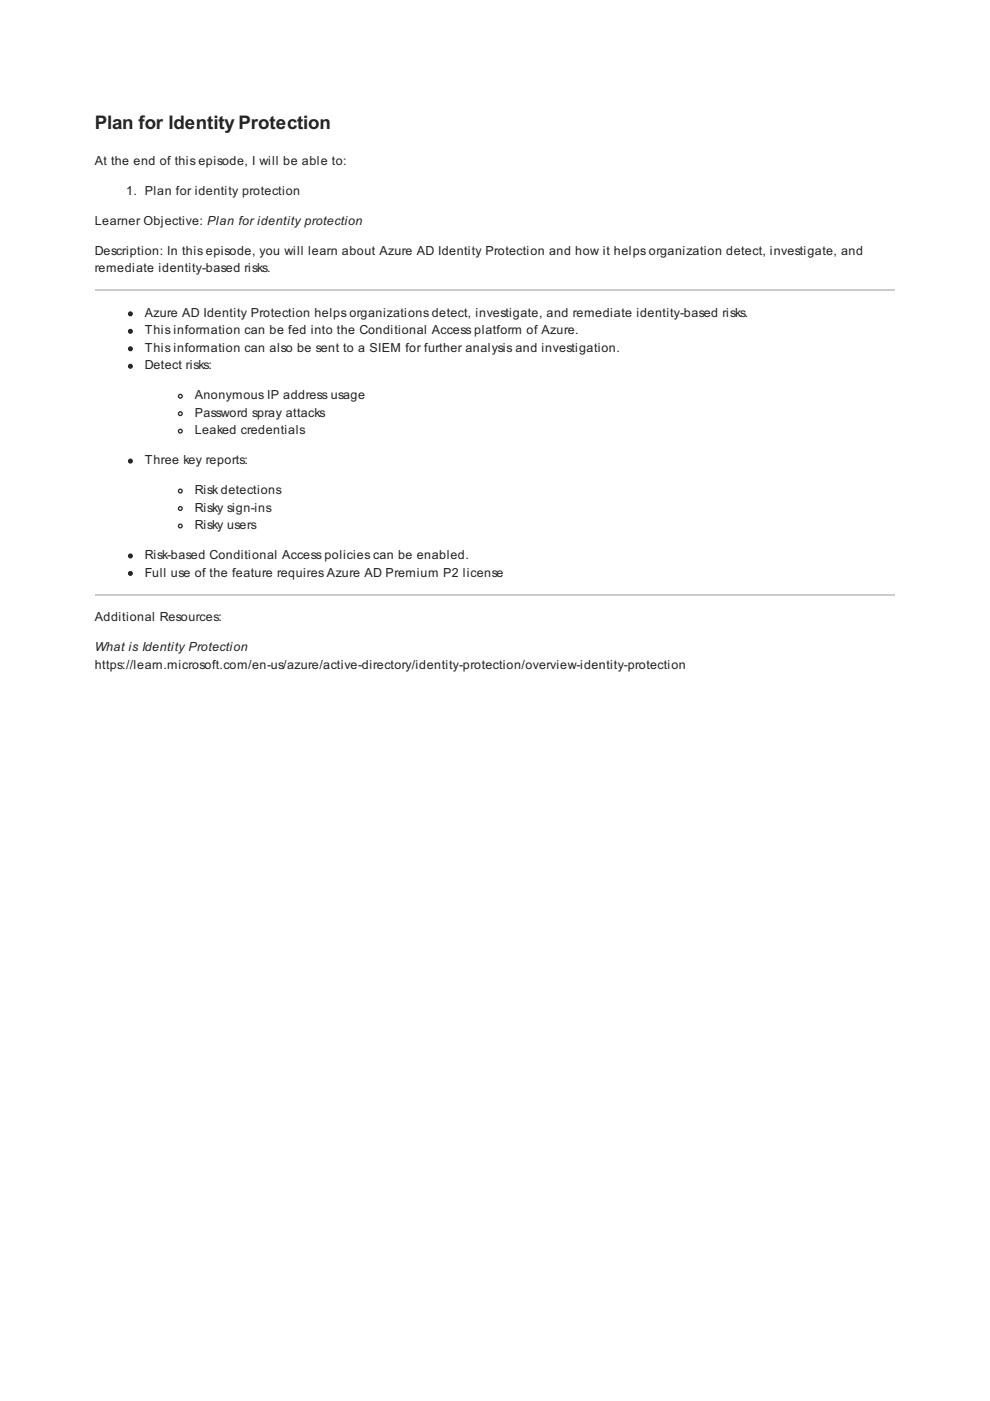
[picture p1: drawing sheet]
<svg xmlns="http://www.w3.org/2000/svg" width="210mm" height="297mm" viewBox="0 0 210 297" stroke-linecap="round" stroke-linejoin="round" font-family="sans-serif">
<defs><g id="words">
<text font-size="4" fill="#222" x="20.1" y="27.3">Plan for Identity Protection</text>
<g font-size="2.6" fill="#222">
<text x="20.1" y="34.9">At the end of this episode, I will be able to:</text>
<text x="26.7" y="41.3">1. Plan for identity protection</text>
<text x="20.1" y="47.6">Learner Objective: Plan for identity protection</text>
<text x="20.1" y="54">Description: In this episode, you will learn about Azure AD Identity Protection and how it helps organization detect, investigate, and</text>
<text x="20.1" y="57.7">remediate identity-based risks.</text>
<text x="30.7" y="67.2">Azure AD Identity Protection helps organizations detect, investigate, and remediate identity-based risks.</text>
<text x="30.7" y="70.9">This information can be fed into the Conditional Access platform of Azure.</text>
<text x="30.7" y="74.6">This information can also be sent to a SIEM for further analysis and investigation.</text>
<text x="30.7" y="78.3">Detect risks:</text>
<text x="41.3" y="84.7">Anonymous IP address usage</text>
<text x="41.3" y="88.4">Password spray attacks</text>
<text x="41.3" y="92.1">Leaked credentials</text>
<text x="30.7" y="98.4">Three key reports:</text>
<text x="41.3" y="104.8">Risk detections</text>
<text x="41.3" y="108.5">Risky sign-ins</text>
<text x="41.3" y="112.2">Risky users</text>
<text x="30.7" y="118.5">Risk-based Conditional Access policies can be enabled.</text>
<text x="30.7" y="122.2">Full use of the feature requires Azure AD Premium P2 license</text>
<text x="20.1" y="131.8">Additional Resources:</text>
<text x="20.1" y="138.1">What is Identity Protection</text>
<text x="20.1" y="141.8">https://learn.microsoft.com/en-us/azure/active-directory/identity-protection/overview-identity-protection</text>
</g>
</g></defs>
<path d="M20.1 61.5h169.6M20.1 126.1h169.6" fill="none" stroke="#ccc" stroke-width=".26"/>
<g fill="#222" stroke="#222" stroke-width=".26">
<circle cx="27.6" cy="66.5" r=".4"/>
<circle cx="27.6" cy="70.2" r=".4"/>
<circle cx="27.6" cy="74" r=".4"/>
<circle cx="27.6" cy="77.7" r=".4"/>
<circle cx="27.6" cy="97.8" r=".4"/>
<circle cx="27.6" cy="117.9" r=".4"/>
<circle cx="27.6" cy="121.6" r=".4"/>
</g>
<g fill="none" stroke="#222" stroke-width=".26">
<circle cx="38.2" cy="84" r=".4"/>
<circle cx="38.2" cy="87.7" r=".4"/>
<circle cx="38.2" cy="91.4" r=".4"/>
<circle cx="38.2" cy="107.8" r=".4"/>
<circle cx="38.2" cy="104.1" r=".4"/>
<circle cx="38.2" cy="111.5" r=".4"/>
</g>
<use href="#words"/>
</svg>
